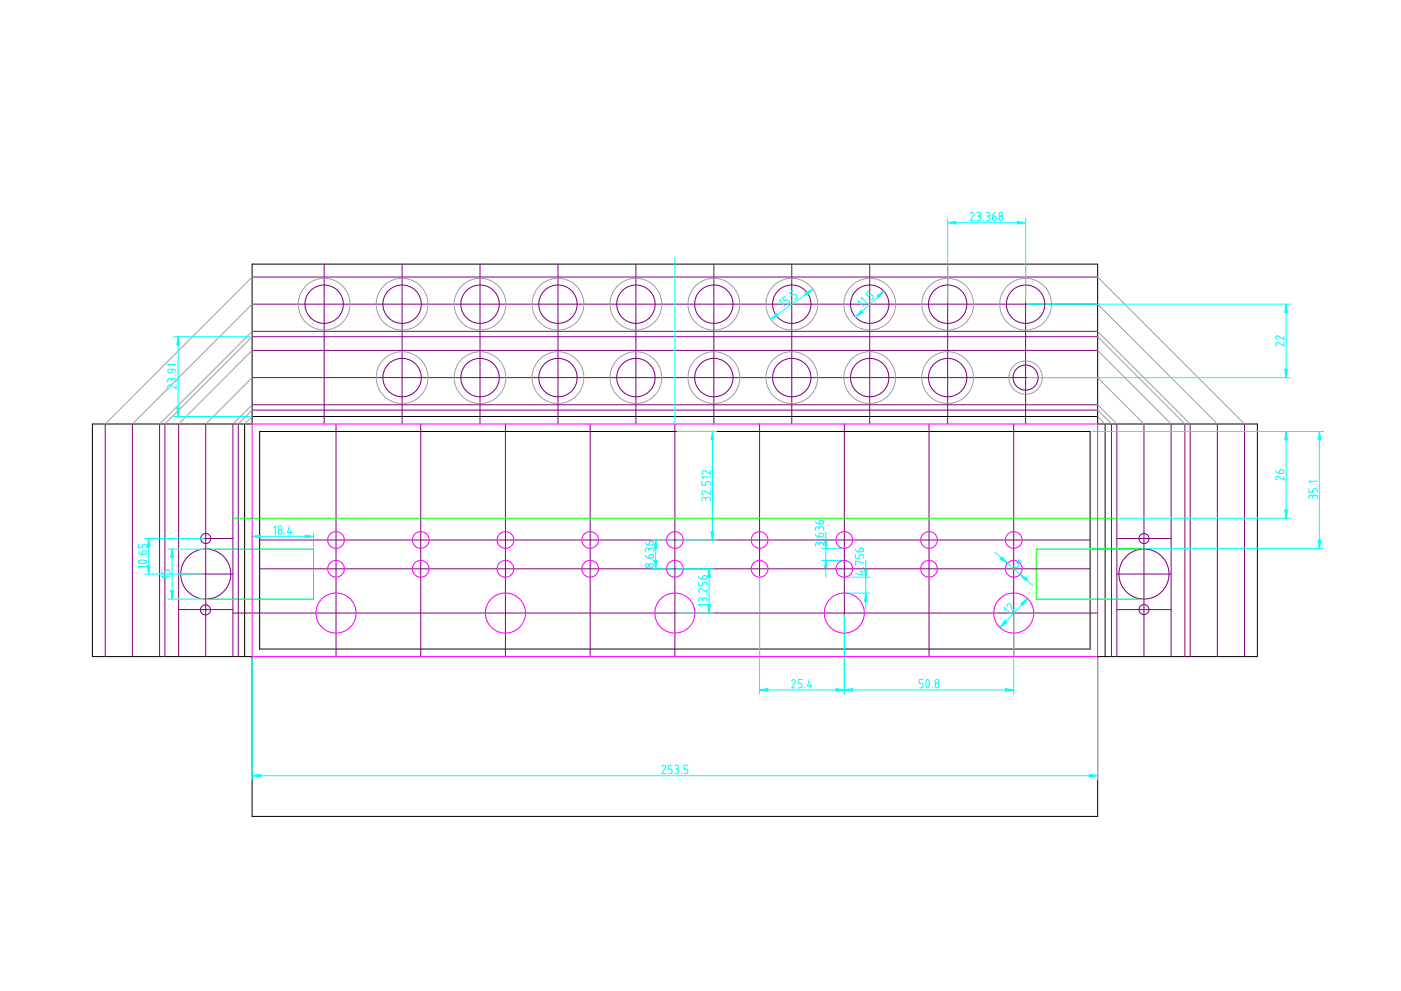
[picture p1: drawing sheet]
<svg xmlns="http://www.w3.org/2000/svg" width="420mm" height="297mm" viewBox="0 0 420 297" stroke-linecap="round" stroke-linejoin="round" font-family="sans-serif">
<path d="M73.4 127.1v69.7M75.6 126.8v-47.6h253.6v47.9h47.9v69.7h-47.9v47.9h-253.6v-47.9h-47.9v-69.7h47.9M75.6 124.8h253.6M77.9 129.3h249v65.2h-249zM331.4 127.1v69.7" fill="none" stroke="#000" stroke-width=".3"/>
<g fill="none" stroke="#800080" stroke-width=".3">
<path d="M97.2 79.2v47.9M120.6 79.2v47.9M144 79.2v47.9M167.3 79.2v47.9M190.7 79.2v47.9M214.1 79.2v47.9M237.4 79.2v47.9M260.8 79.2v47.9M284.2 79.2v47.9M307.6 79.2v47.9M75.6 91.2h253.6M75.6 83h253.6"/>
<path d="M75.6 99.3h253.6M75.6 100.9h253.6M75.6 113.2h253.6M75.6 105h253.6M31.6 127.1v69.7M39.7 127.1v69.7M47.9 127.1v69.7M49.4 127.1v69.7M53.6 127.1v69.7M61.7 127.1v69.7M69.8 127.1v69.7M71.5 127.1v69.7"/>
<path d="M75.6 121.3h253.6M75.6 122.9h253.6M100.8 127.1v69.7M126.2 127.1v69.7M151.6 127.1v69.7M177 127.1v69.7M202.4 127.1v69.7M227.8 127.1v69.7M253.2 127.1v69.7M278.6 127.1v69.7M304 127.1v69.7M333.3 127.1v69.7"/>
<path d="M334.9 127.1v69.7M343.1 127.1v69.7M351.2 127.1v69.7M355.3 127.1v69.7M356.9 127.1v69.7M365.1 127.1v69.7M373.2 127.1v69.7M53.6 172.1h16.2M53.6 161.4h16.2M77.9 170.5h249M77.9 161.9h249M334.9 172.1h16.3"/>
<path d="M334.9 161.4h16.3M53.6 182.7h16.2M69.8 183.7h259.4M334.9 182.7h16.3"/>
<circle cx="97.2" cy="91.2" r="5.7"/>
<circle cx="120.6" cy="91.2" r="5.8"/>
<circle cx="144" cy="91.2" r="5.8"/>
<circle cx="167.3" cy="91.2" r="5.7"/>
<circle cx="190.7" cy="91.2" r="5.8"/>
<circle cx="214.1" cy="91.2" r="5.8"/>
<circle cx="237.5" cy="91.2" r="5.8"/>
<circle cx="260.8" cy="91.2" r="5.7"/>
<circle cx="284.2" cy="91.2" r="5.8"/>
<circle cx="307.6" cy="91.2" r="5.8"/>
<circle cx="120.6" cy="113.2" r="5.8"/>
<circle cx="144" cy="113.2" r="5.8"/>
<circle cx="167.3" cy="113.2" r="5.7"/>
<circle cx="190.7" cy="113.2" r="5.8"/>
<circle cx="214.1" cy="113.2" r="5.8"/>
<circle cx="237.5" cy="113.2" r="5.8"/>
<circle cx="260.8" cy="113.2" r="5.7"/>
<circle cx="284.2" cy="113.2" r="5.8"/>
<circle cx="307.6" cy="113.2" r="3.7"/>
<circle cx="61.7" cy="161.4" r="1.5"/>
<circle cx="61.7" cy="172.1" r="7.5"/>
<circle cx="343.1" cy="161.4" r="1.5"/>
<circle cx="343.1" cy="172.1" r="7.5"/>
<circle cx="61.6" cy="182.8" r="1.5"/>
<circle cx="343.1" cy="182.7" r="1.5"/>
</g>
<g fill="none" stroke="#0ff" stroke-width=".3">
<path d="M202.4 77.1v50M284.2 66.8h23.4M284.2 65.5v25.1M291 64.1l.7-.5 .4 .6-1.1 1.9h1.1M293 63.6l1 .3v.6l-.5 .2M293.2 64.7h.3M293.5 64.7l.5 .3 .1 .7-.4 .4h-.7M294.9 66v.1M295.7 63.6l.8 .1 .3 .3v.5l-.5 .2M296 64.7h.3M296.3 64.7l.5 .5v.6l-.3 .3h-.8M297.7 64.7l1 .2 .1 .7-.2 .5h-.4l-.4-.2z"/>
<path d="M298.5 63.6l-.5 .4-.3 .7M299.8 64.9l.5-.2 .4 .3 .1 .6-.3 .5h-.5l-.3-.3zM307.6 65.5v25.1M233.8 90.6l.1-.7 1.5 2M235.5 88.7l-.9 .7 .7 .9 .8-.5 .6 .5v.6l-.6 .5M237.6 90.1l.1 .2M237.8 87.1l-.9 .6 .6 .9 .7-.4 .5 .2 .3 .8-.7 .6M243.8 86.7l-12.7 9M257.3 90.9l.1-.8 1.7 1.8M258.4 89.9v-.7l1.7 1.8M260.5 87.3l-.8 .7 .7 .8 .6-.5 .6 .2 .3 .7-.6 .7M260.6 90.3l.1 .1"/>
<path d="M265.1 87.3l-8.5 7.7M308.2 91.2h78.7M385.7 91.2v22M50.4 110.8l1.3-.1-.1 .8-.3 .3-.7-.1-.3-.4zM51.4 114l-.2-.5h-.5l-.4 .3v.7M51.4 114l.4-.5h.7l.3 .3v.7M51.4 114v.3M51.7 110.7l.7 .2 .4 .6M52.2 100.9h22.8M52.7 112.6h.1M52.8 115.4v1.1l-1.8-1.1-.4 .1-.3 .3 .4 .7M52.8 109.3h-2.5l.6 .5"/>
<path d="M53.4 100.9v23.9M308.2 113.2h78.7M385.1 102.6v1.1l-1.8-1.1-.4 .1-.3 .6 .4 .4M385.1 100.6v1.2l-1.8-1.1h-.4l-.3 .6 .4 .5M52.2 124.8h22.8M203 129.3h11.9M213.7 129.3v32.6M327.6 129.3h69.3M385.7 129.3v26M395.7 129.3v35.1M75.6 159.5v4.4M82 158.2l.6-.5v2.5"/>
<path d="M83.5 159l.4-.2 .5 .1 .1 .8-.2 .3-.4 .2-.4-.3zM86.8 157.7l-.6 1.9h1.4M87.2 159v1.2M94 159.5v4.4M210.5 144.3v1.2h1.1v-.7l.6-.5 .7 .2 .1 1M211.6 149.6l-.1-.4-.6-.1-.4 .3v.8M211.6 149.6l.3-.5h.8l.3 .4v.7M211.6 149.6v.3M212.9 146.3h.1M213 147.1v1.1l-1.7-1h-.5l-.3 .6 .4 .4M213 141v1.1l-1.7-1h-.5l-.3 .6 .4 .4M213 143h-2.5l.6 .5"/>
<path d="M244.5 156.2l.4 .6 .7 .3M245.6 158.5l-.2-.5-.5-.1-.4 .4v.7M245.6 158.5l.3-.5 .8-.1 .3 .4v.7M245.6 158.5v.2M245.8 156.1l.3-.1 .8 .1 .1 .3-.1 .5-1.3 .2zM247.6 159.4v13.6M335.6 155.3h51.3M382.6 141.1l.4 .6 .7 .2M383.8 141l1-.1 .2 .7-.4 .3h-.9zM385.1 142.7v1.2l-1.8-1.1h-.4l-.3 .6 .4 .5M392.6 146.5v1.1h1.1v-.8l.4-.3 .9 .2 .1 .9M393.7 149l-.2-.5-.6-.1-.3 .4v.7"/>
<path d="M393.7 149l.3-.5 .7-.1 .3 .4 .1 .7M393.7 149v.2M394.9 145.6h.2M395.1 144.3h-2.5l.5 .5M41.5 165.4l.4 .6 .7 .2M41.5 163.1v1.1h1.1v-.7l.4-.4 .9 .2 .1 .9M41.5 168.2l1.4-.3 1 .2 .1 .4-.7 .4-.8 .1-.9-.3zM42.7 165.2l1-.1 .2 .3v.5l-.4 .3h-.9zM43.3 172.1h17.8M43.3 161.4h17.8M43.8 167h.2M44 169.8h-2.5l.5 .5"/>
<path d="M44.6 161.4v10.7M48.5 170.8v1.1h1.1v-.8l.5-.3 .8 .2 .1 .9M50.4 164.6h10.7M50.4 179.6h10.7M51 172.8h-2.5l.5 .5M51.6 164.6v15M75.6 160.8h18.4M85.4 160v.2M193.5 166.5l.4 .5 .7 .3M193.5 162.6l.4 .6 .7 .2M194.6 164.8l-.2-.5h-.5l-.3 .2-.1 .8M194.6 164.8l.3-.5h.8l.3 .3v.7"/>
<path d="M194.6 164.8v.3M194.8 166.3l.3-.1 .8 .1 .1 .4-.1 .4-1.3 .2zM194.8 169.1h1l.2 .3-.1 .5-1 .1-.3-.4zM194.8 162.4h1l.2 .4-.1 .4-1.3 .2zM195.4 170.5h6.4M195.4 161.9h6.4M195.9 168.1h.1M196.6 161.9v8.6M203 170.5h10.9M203 161.9h11.9M209.5 174.5v1.1h1.1l.1-.8 .4-.3 .8 .1 .1 1M209.5 172.8l.5 .7 .6 .2"/>
<path d="M210.6 179.8l-.2-.5h-.6l-.3 .3v.7M210.6 179.8l.3-.5 .7-.1 .4 .4v.7M210.6 179.8v.2M210.7 172.8l.4-.3 .6 .1 .3 .3v.5l-.4 .3h-1zM211.9 178.4h.1M212 176.4v1.1l-1.8-1.1-.5 .2-.2 .3 .4 .6M212.6 170.5v13.2M227.8 172.7v35.3M244.5 160.1l.5 .6 .6 .3M245.6 163.2l-.2-.5-.5-.1-.4 .4v.7M245.6 163.2l.3-.5 .8-.1 .3 .4v.7M245.6 163.2v.2"/>
<path d="M245.7 160.1l.4-.2h.6l.3 .6-.4 .4-1 .1zM246.4 168h6.2M246.4 164.4h6.2M246.9 161.8h.1M253.8 177.8h7.1M253.8 173h7.1M256.5 166.3v1.1h1.1l.1-.9 .4-.2 .8 .2 .1 .9M256.5 164.6l.4 .6 .7 .2M257.8 164.5l.9-.1 .3 .2v.5l-.4 .3h-1zM257.9 171.4h1.1M258.5 171v1.4l-2-.6M258.9 170.1h.1"/>
<path d="M259 168.8l-2.5-.6v1.1h.3M259.7 168v14.8M298.4 165.6l11.3 9.8M306.5 168.5l-.9-.7-.7 .8 .6 .6-.3 .8-.6 .1-.6-.4M308.1 179.4l-8.2 8.7M327.6 164.4h69.3M75.6 197.4v36.4M203 183.7h10.9M212 181.1h-2.5l.6 .6M253.2 184.4v23.6M301.3 182.9v-.8l1.8 1.7M302.2 181.8l.1-.8h.7l.7 2.2 .7-.8"/>
<path d="M304 184.4v23.6M329.2 197.4v36.4M227.8 206.8h76.2M237.4 204.1l.3-.3 .4-.1 .5 .5-1.2 2h1.2M240.5 203.7h-1.1v1.1h.8l.3 .4-.2 .9-.9 .1M241.3 206v.2M242.7 203.7l-.5 1.9h1.4M243.1 205.1v1.1M276.8 203.7h-1.1v1.1h.8l.3 .5-.2 .8-.9 .1M277.9 203.8h.5l.3 .8-.1 1.1-.4 .5-.3-.2-.3-.8zM279.6 206v.2M75.6 232.5h253.6"/>
<path d="M198.5 229.8l.4-.4 .7 .3v.4l-1.1 1.8h1.1M201.6 229.4h-1.2v1.1h.7l.5 .5-.2 .8-1 .1M202.4 229.4h.7l.4 .4-.1 .5-.5 .2M202.7 230.5h.2M202.9 230.5l.5 .3 .1 .7-.4 .4h-.7M204.3 231.7v.2M206.3 229.4h-1.1v1.1h.7l.4 .5-.2 .7-.9 .2"/>
<circle cx="300.2" cy="64.2" r=".55"/>
<circle cx="84" cy="158.2" r=".55"/>
<circle cx="194.1" cy="169.5" r=".55"/>
<circle cx="280.9" cy="205.5" r=".65"/>
<circle cx="281" cy="204.2" r=".56"/>
</g>
<g fill="#0ff" stroke="#0ff" stroke-width=".3">
<path d="M385.7 91.2l.4 2.5h-.8z"/>
<path d="M385.3 110.7h.8l-.4 2.5z"/>
<path d="M284.2 66.8l2.5-.4v.8z"/>
<path d="M305.1 66.4l2.5 .4-2.5 .4z"/>
<path d="M385.7 129.3l.4 2.5h-.8z"/>
<path d="M385.3 152.8h.8l-.4 2.5z"/>
<path d="M395.7 129.3l.4 2.5h-.8z"/>
<path d="M395.3 161.9h.8l-.4 2.5z"/>
<path d="M301.5 206.4l2.5 .4-2.5 .4z"/>
<path d="M253.2 206.8l2.5-.4v.8z"/>
<path d="M227.8 206.8l2.5-.4v.8z"/>
<path d="M250.7 206.4l2.5 .4-2.5 .4z"/>
<path d="M53 122.3h.8l-.4 2.5z"/>
<path d="M53.4 100.9l.4 2.5h-.8z"/>
<path d="M44.2 169.6h.8l-.4 2.5z"/>
<path d="M44.6 161.4l.4 2.5h-.8z"/>
<path d="M51.6 164.6l.4 2.5h-.8z"/>
<path d="M51.2 177.1h.8l-.4 2.5z"/>
<path d="M75.6 160.8l2.5-.4v.8z"/>
<path d="M91.5 160.4l2.5 .4-2.5 .4z"/>
<path d="M231.1 95.7l1.8-1.8 .5 .7z"/>
<path d="M241.5 87.8l2.3-1.1-1.8 1.8z"/>
<path d="M258.1 93l.6 .7-2.1 1.3z"/>
<path d="M263 88.7l2.1-1.4-1.6 2z"/>
<path d="M301.3 186l.6 .6-2 1.5z"/>
<path d="M306.1 180.9l2-1.5-1.4 2.1z"/>
<path d="M75.6 232.5l2.5-.4v.8z"/>
<path d="M326.7 232.1l2.5 .4-2.5 .4z"/>
<path d="M247.6 168l.5 2.5h-.9z"/>
<path d="M247.2 161.9h.9l-.5 2.5z"/>
<path d="M259.7 177.8l.4 2.5h-.9z"/>
<path d="M259.2 170.5h.9l-.4 2.5z"/>
<path d="M300.5 166.9l1.6 1.9-2.1-1.3z"/>
<path d="M305.9 172.1l2.2 1.4-.6 .6z"/>
<path d="M212.6 170.5l.5 2.5h-.9z"/>
<path d="M212.2 181.3h.9l-.5 2.4z"/>
<path d="M196.6 161.9l.5 2.5h-.9z"/>
<path d="M196.2 168h.9l-.5 2.5z"/>
<path d="M213.2 159.4h.9l-.4 2.5z"/>
<path d="M213.7 129.3l.4 2.5h-.9z"/>
</g>
<g fill="none" stroke="#a0a0a4" stroke-width=".3">
<path d="M75.6 83l-44 44.1M75.6 91.2l-35.9 35.9M75.6 99.3l-27.7 27.8M329.2 99.3l27.7 27.8M329.2 91.2l35.9 35.9M329.2 83l44 44.1M75.6 100.9l-26.2 26.2M75.6 105l-22 22.1M75.6 113.2l-13.9 13.9M329.2 113.2l13.9 13.9M329.2 105l22 22.1M329.2 100.9l26.1 26.2"/>
<path d="M75.6 121.3l-5.8 5.8M75.6 122.9l-4.1 4.2M75.6 124.8l-2.2 2.3M329.2 122.9l4.1 4.2M329.2 121.3l5.7 5.8M329.2 124.8l2.2 2.3"/>
<circle cx="97.2" cy="91.2" r="7.8"/>
<circle cx="120.6" cy="91.2" r="7.8"/>
<circle cx="144" cy="91.2" r="7.8"/>
<circle cx="167.3" cy="91.2" r="7.8"/>
<circle cx="190.7" cy="91.2" r="7.8"/>
<circle cx="214.1" cy="91.2" r="7.8"/>
<circle cx="237.5" cy="91.2" r="7.8"/>
<circle cx="260.8" cy="91.2" r="7.8"/>
<circle cx="284.2" cy="91.2" r="7.8"/>
<circle cx="307.6" cy="91.2" r="7.8"/>
<circle cx="120.6" cy="113.2" r="7.8"/>
<circle cx="144" cy="113.2" r="7.8"/>
<circle cx="167.3" cy="113.2" r="7.8"/>
<circle cx="190.7" cy="113.2" r="7.8"/>
<circle cx="214.1" cy="113.2" r="7.8"/>
<circle cx="237.5" cy="113.2" r="7.8"/>
<circle cx="260.8" cy="113.2" r="7.8"/>
<circle cx="284.2" cy="113.2" r="7.8"/>
<circle cx="307.6" cy="113.2" r="5"/>
</g>
<path d="M69.8 155.3h265.1M61.7 164.6h32.3v15h-32.3M343.1 164.6h-32.3v15h32.3" fill="none" stroke="#0f0" stroke-width=".3"/>
<g fill="none" stroke="#f0f" stroke-width=".3">
<path d="M75.6 127.1h253.6v69.7h-253.6z"/>
<circle cx="100.8" cy="161.9" r="2.5"/>
<circle cx="100.8" cy="170.5" r="2.5"/>
<circle cx="126.2" cy="161.9" r="2.5"/>
<circle cx="126.2" cy="170.5" r="2.5"/>
<circle cx="151.6" cy="170.5" r="2.5"/>
<circle cx="151.6" cy="161.9" r="2.5"/>
<circle cx="177" cy="161.9" r="2.5"/>
<circle cx="177" cy="170.5" r="2.5"/>
<circle cx="202.4" cy="161.9" r="2.5"/>
<circle cx="202.4" cy="170.5" r="2.5"/>
<circle cx="227.8" cy="161.9" r="2.5"/>
<circle cx="227.8" cy="170.5" r="2.5"/>
<circle cx="253.2" cy="161.9" r="2.5"/>
<circle cx="253.2" cy="170.5" r="2.5"/>
<circle cx="278.6" cy="161.9" r="2.5"/>
<circle cx="278.6" cy="170.5" r="2.5"/>
<circle cx="304" cy="161.9" r="2.5"/>
<circle cx="304" cy="170.5" r="2.5"/>
<circle cx="100.8" cy="183.8" r="6"/>
<circle cx="151.6" cy="183.8" r="6"/>
<circle cx="202.4" cy="183.8" r="6"/>
<circle cx="253.2" cy="183.8" r="6"/>
<circle cx="304" cy="183.8" r="6"/>
</g>
</svg>
